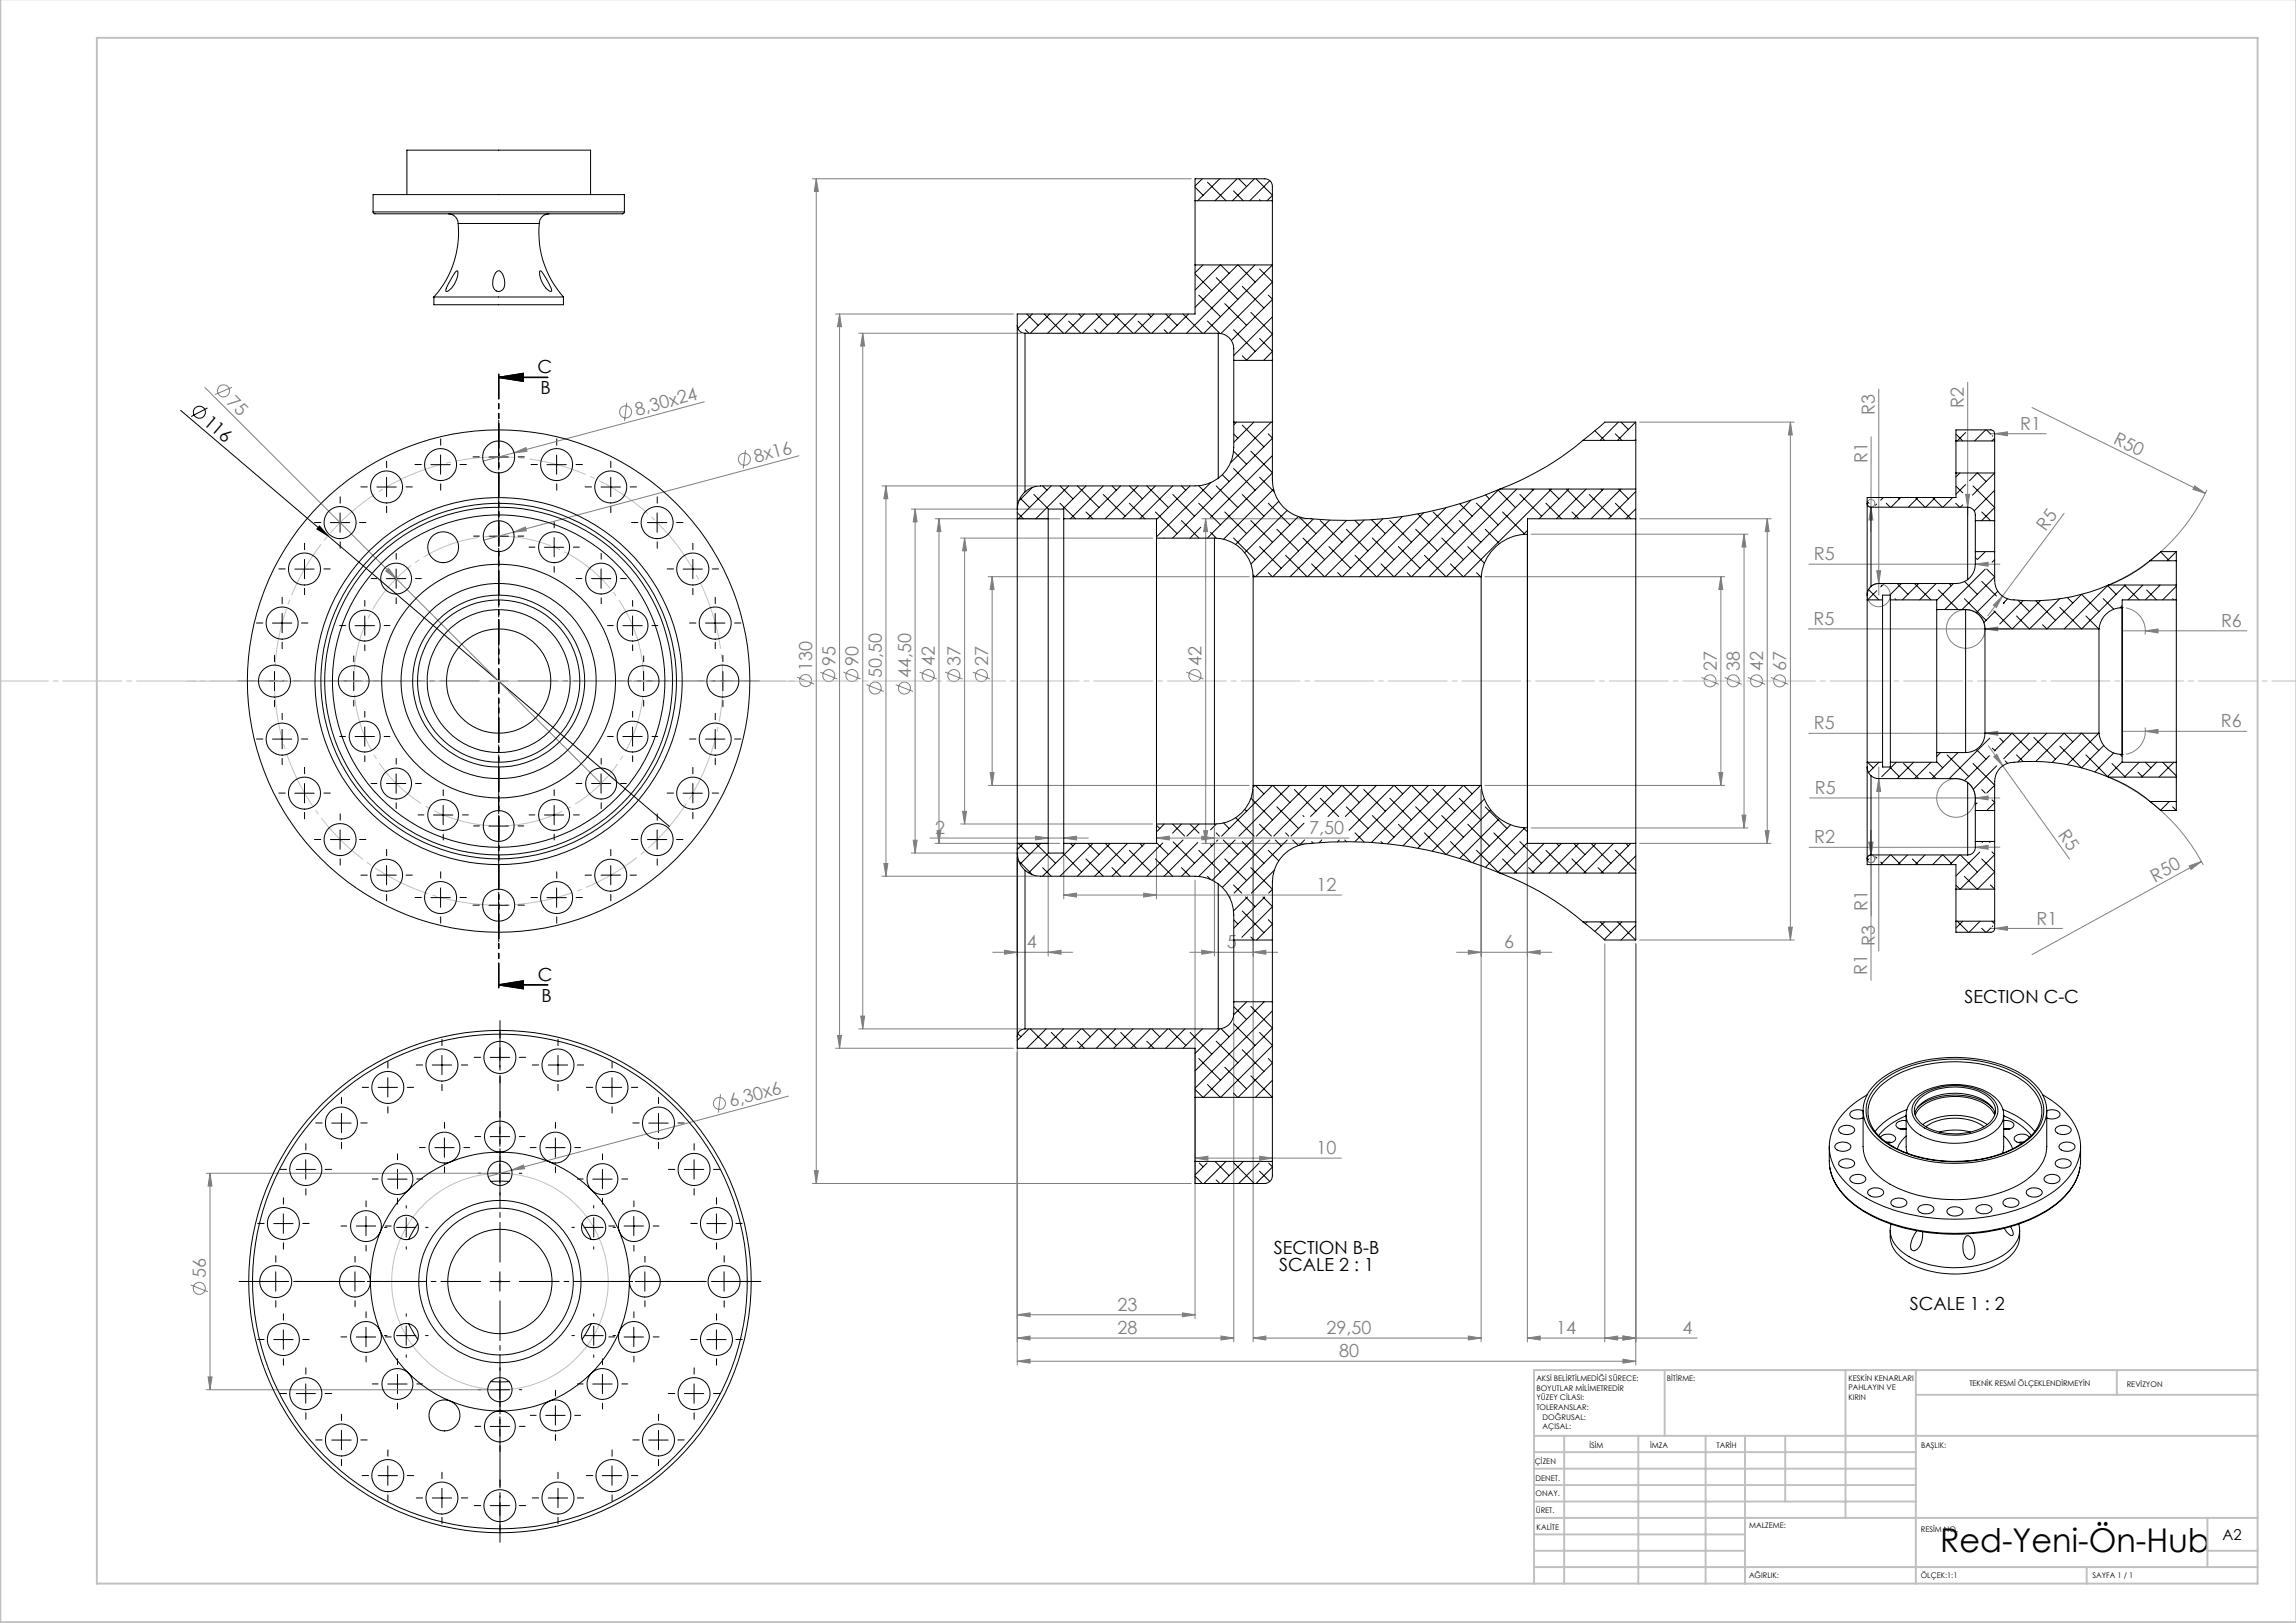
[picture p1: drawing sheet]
<svg xmlns="http://www.w3.org/2000/svg" width="594mm" height="420mm" viewBox="0 0 594 420" stroke-linecap="round" stroke-linejoin="round" font-family="sans-serif">
<defs><g id="words">
<text font-size="8.5" x="501.9" y="401.5">Red-Yeni-Ön-Hub</text>
<g font-size="4.7">
<text x="139.1" y="96.6">C</text>
<text x="139.8" y="102">B</text>
<text x="52.4" y="109.6" transform="rotate(40 52.4 109.6)">116</text>
<text x="139.1" y="253.8">C</text>
<text x="140.1" y="259.4">B</text>
<text x="508.3" y="259.5">SECTION C-C</text>
<text x="329.5" y="324.5">SECTION B-B</text>
<text x="330.9" y="329">SCALE 2 : 1</text>
<text x="494.1" y="338.9">SCALE 1 : 2</text>
</g>
<g font-size="4.7" fill="#808080">
<text x="58.5" y="104.2" transform="rotate(45 58.5 104.2)">75</text>
<text x="164.8" y="107.6" transform="rotate(-15 164.8 107.6)">8,30x24</text>
<text x="485.1" y="107.4" transform="rotate(-90 485.1 107.4)">R3</text>
<text x="508.1" y="105.6" transform="rotate(-90 508.1 105.6)">R2</text>
<text x="522.6" y="111.3">R1</text>
<text x="195.5" y="119.8" transform="rotate(-15 195.5 119.8)">8x16</text>
<text x="483.1" y="119.7" transform="rotate(-90 483.1 119.7)">R1</text>
<text x="546.5" y="114.6" transform="rotate(26 546.5 114.6)">R50</text>
<text x="529.2" y="137.6" transform="rotate(-53 529.2 137.6)">R5</text>
<text x="469.3" y="145">R5</text>
<text x="469.2" y="161.7">R5</text>
<text x="574.6" y="162.2">R6</text>
<text x="210.1" y="173.5" transform="rotate(-90 210.1 173.5)">130</text>
<text x="216.1" y="172.2" transform="rotate(-90 216.1 172.2)">95</text>
<text x="222.1" y="172.2" transform="rotate(-90 222.1 172.2)">90</text>
<text x="241.9" y="172.2" transform="rotate(-90 241.9 172.2)">42</text>
<text x="248.5" y="172.2" transform="rotate(-90 248.5 172.2)">37</text>
<text x="255.6" y="172.2" transform="rotate(-90 255.6 172.2)">27</text>
<text x="310.9" y="172.2" transform="rotate(-90 310.9 172.2)">42</text>
<text x="444.1" y="173.6" transform="rotate(-90 444.1 173.6)">27</text>
<text x="450.1" y="173.6" transform="rotate(-90 450.1 173.6)">38</text>
<text x="456.1" y="173.6" transform="rotate(-90 456.1 173.6)">42</text>
<text x="462.1" y="173.6" transform="rotate(-90 462.1 173.6)">67</text>
<text x="228.1" y="175.5" transform="rotate(-90 228.1 175.5)">50,50</text>
<text x="235.7" y="175.5" transform="rotate(-90 235.7 175.5)">44,50</text>
<text x="469.3" y="188.7">R5</text>
<text x="574.5" y="188.2">R6</text>
<text x="469.5" y="205.5">R5</text>
<text x="241.9" y="215.8">2</text>
<text x="338.7" y="215.8">7,50</text>
<text x="469.4" y="218.2">R2</text>
<text x="532.3" y="216.2" transform="rotate(54 532.3 216.2)">R5</text>
<text x="340.6" y="230.6">12</text>
<text x="557.5" y="228.4" transform="rotate(-29 557.5 228.4)">R50</text>
<text x="483.1" y="235.7" transform="rotate(-90 483.1 235.7)">R1</text>
<text x="526.9" y="239.3">R1</text>
<text x="265.6" y="245.4">4</text>
<text x="317.4" y="245.4">5</text>
<text x="389.1" y="245.4">6</text>
<text x="485.1" y="244.8" transform="rotate(-90 485.1 244.8)">R3</text>
<text x="483.1" y="252.4" transform="rotate(-90 483.1 252.4)">R1</text>
<text x="189.1" y="286.5" transform="rotate(-15 189.1 286.5)">6,30x6</text>
<text x="340.6" y="298.7">10</text>
<text x="53.3" y="330.8" transform="rotate(-90 53.3 330.8)">56</text>
<text x="289.1" y="339.2">23</text>
<text x="289.1" y="345.2">28</text>
<text x="343.2" y="345.2">29,50</text>
<text x="402.6" y="345.2">14</text>
<text x="435.2" y="345.2">4</text>
<text x="346.4" y="351.2">80</text>
</g>
<text font-size="3.9" x="575" y="398.4">A2</text>
<g font-size="2">
<text x="397.5" y="357.4">AKSİ BELİRTİLMEDİĞİ SÜRECE:</text>
<text x="397.5" y="359.9">BOYUTLAR MİLİMETREDİR</text>
<text x="431.2" y="357.4">BİTİRME:</text>
<text x="478.2" y="357.3">KESKİN KENARLARI</text>
<text x="478.2" y="359.8">PAHLAYIN VE</text>
<text x="509.5" y="358.8">TEKNİK RESMİ ÖLÇEKLENDİRMEYİN</text>
<text x="550.2" y="358.9">REVİZYON</text>
<text x="397.5" y="362.4">YÜZEY CİLASI:</text>
<text x="397.5" y="364.9">TOLERANSLAR:</text>
<text x="478.2" y="362.3">KIRIN</text>
<text x="399.1" y="367.4">DOĞRUSAL:</text>
<text x="399.1" y="369.9">AÇISAL:</text>
<text x="411.2" y="374.8">İSİM</text>
<text x="426.9" y="374.7">İMZA</text>
<text x="444.1" y="374.7">TARİH</text>
<text x="497" y="374.7">BAŞLIK:</text>
<text x="397.1" y="378.9">ÇİZEN</text>
<text x="397.3" y="383.1">DENET.</text>
<text x="397.3" y="387.2">ONAY.</text>
<text x="397.3" y="391.6">ÜRET.</text>
<text x="397.5" y="395.9">KALİTE</text>
<text x="452.5" y="395.3">MALZEME:</text>
<text x="497" y="396.4">RESİM NO.</text>
<text x="452.5" y="408.3">AĞIRLIK:</text>
<text x="497" y="408.4">ÖLÇEK:1:1</text>
<text x="541.4" y="408.4">SAYFA 1 / 1</text>
</g>
</g></defs>
<g fill="none" stroke="#808080" stroke-width=".26">
<path d="M210.2 46.3h98M211.2 46.3l.5 3.2h-1zM211.2 46.3v260M216.2 81.3h46M217.2 81.3l.5 3.2h-1zM217.2 81.3v190M222.2 86.2h42M223.2 86.2l.5 3.4h-1zM223.2 86.2v180.1M509.1 98.9v34.4M53 100.3l49.5 49.4M60 100.2l-4.4 1.9"/>
<path d="M133 117.2l3.1-1.4 .2 1zM162.1 104.2l-.5 4.8M182.2 104l-57.2 15.3M192.9 116.5l-.6 4.7M206.7 118l-81.6 21.8M424.2 109.2h40M463.2 109.2l.5 3.4h-1zM463.2 109.2v134.1M484.1 113l-.1 18.3M486.1 100.7v53.3M515.1 112.2h14.2M516 112.2l3.4-.5v1.1z"/>
<path d="M525.7 105.5l44.8 22.2M132.9 137.7l3-1.3 .3 1zM228.2 125.7h40M229.2 125.7l.5 3.4h-1zM229.2 125.7v101M235.8 131.7h34.4M236.7 131.7l.6 3.4h-1zM236.7 131.7v89.1M241.9 134.2h32.3M242.9 134.2l.5 3.4h-1zM242.9 134.2v84M248.5 139.3h49.7"/>
<path d="M249.6 139.3v73.9M249.6 139.3l.4 3.2h-1zM310.9 134.2h27.3M311.9 134.2v84M311.9 134.2l.5 3.4h-1zM396.1 138.2h56.1M424.2 134.2h34M451.2 138.2v76.1M451.2 138.2l.5 3.4h-1zM457.2 134.2v84M457.2 134.2l.5 3.4h-1zM484 131.3l.5 3.3h-1z"/>
<path d="M484 131.3v6.3M508.5 127.9h1.1l-.5 3.4zM534 132.9l-19.8 26.5M567.8 125.7l2.7 2-3.2-1.1zM571 126.8a50.1 50.1 0 0 1-24.6 24.2M99.8 147.8l.7-.7 2 2.6zM102.5 149.7l53 53.1M255.7 149.2h67.5M256.7 149.2l.5 3.4h-1zM256.7 149.2v54.1M384.2 149.2h62M445.2 149.2v54.1"/>
<path d="M445.2 149.2l.5 3.4h-1zM468 146h49.4M485.5 147.7h1.1l-.5 3.3zM511 146l3.3-.5v1zM515.7 156.6l2.4-2.3-1.6 2.9zM550 157.3a6.1 6.1 0 0 1 5 6.9M206.2 175.2l4.4 1.8M212.2 173.9l4.4 1.8M218.2 173.9l4.4 1.8M224.2 177.2l4.4 1.7M231.7 177.2l4.5 1.7M237.9 173.9l4.5 1.8"/>
<path d="M244.5 173.9l4.5 1.8M251.7 173.9l4.4 1.8M306.9 173.9l4.5 1.8M440.2 175.3l4.4 1.8M446.2 175.3l4.4 1.8M452.2 175.3l4.4 1.8M458.2 175.3l4.4 1.8M467.9 162.8h52M513.5 162.8l3.4-.5v.9zM549 163.2h32.3M555 163.2l3.3-.4v1zM256.2 199.9h1l-.5 3.4z"/>
<path d="M444.7 199.9h1l-.5 3.4zM486.1 198.5v47.7M513.5 189.7l3.4-.5v1.1zM514.4 193l3.7 5.2M515.8 195.8l.8-.6 1.5 3zM518.1 198.2l17.3 24.1M519.9 189.7l-51.9 .1M549 189.2h32.2M555 188.3a6 6 0 0 1-5 6.9M555 189.2l3.3-.4v1zM236.3 217.4h1l-.6 3.4zM240.6 216.9h41"/>
<path d="M241.9 218.2h32.3M242.4 215h1l-.5 3.2zM248.5 213.2h49.7M249 210h1l-.4 3.2zM255.7 203.3h67.5M263.2 219.3v134M267.9 216.4l3.3 .5-3.3 .5zM275.2 216.9l3.3-.5v1zM299.2 216.9l3.3-.5v1zM299.2 216.9h49.8M299.2 219.3v13.3M310.9 218.2h27.3"/>
<path d="M310.9 216.4l3.3 .5-3.3 .5zM311.4 215h1l-.5 3.2zM314.2 214.3v33.1M324.2 204.2v143.1M383.2 204.2v143.1M384.2 203.3h62M395.1 215.2v132.1M396.1 214.3h56.1M424.2 218.2h34M450.7 210.9h1l-.5 3.4zM456.7 215h1l-.5 3.2zM468.1 219.3h42.9"/>
<path d="M468.2 206.5h49.2M483.5 218h1l-.5 3.2zM484 214.9v6.3M484 214.9v38.8M486.1 201.5l.5 3.3h-1.1zM511 219.3l3.3-.6v1.1zM511 206.5l3.4-.5v1zM517.4 219.2l-6.4 .1M546.4 201.5a50.3 50.3 0 0 1 23.6 22.3M228.2 226.7h40M228.7 223.5h1l-.5 3.2zM235.8 220.8h34.4"/>
<path d="M271.2 221.7v25.7M275.2 231.6l3.3-.5v1zM275.2 221.7v10.9M275.2 231.6h71.9M295.9 231.1l3.3 .5-3.3 .5zM309.2 227.7v113.6M462.7 239.9h1l-.5 3.4zM484 221.2l.1 15.8M566.4 224.1l3.1-1.2-2.6 2.1zM569.5 222.9l-43.8 24.1M256.8 246.4h20.7M259.9 245.9l3.3 .5-3.3 .5z"/>
<path d="M271.2 246.4l3.3-.5v1zM307.8 246.4h22.8M310.9 245.9l3.3 .5-3.3 .5zM324.2 246.4l3.3-.5v1zM376.8 246.4h24.7M379.9 245.9l3.3 .5-3.3 .5zM395.1 246.4l3.4-.5v1zM415.2 244.2v103.1M423.2 244.2v109.1M424.2 243.3h40M515.1 240.3h18.5M516 240.3l3.4-.6v1.1z"/>
<path d="M216.2 271.3h46M216.7 268h1l-.5 3.3zM222.2 266.3h42M222.7 262.9h1l-.5 3.4zM319.2 263.3v84M186.4 283.2l-.6 4.7M204 283.7l-71.6 19.1M309.2 299.7l3.3-.5v1zM309.2 299.7h37.9M325.9 299.2l3.3 .5-3.3 .5zM53.3 303.6h75M54.3 303.6v56"/>
<path d="M54.3 303.6l.6 3.3h-1.1zM132.4 302.8l3-1.3 .3 1zM132.4 302.8l-6.1 1.7M210.2 306.3h98M210.7 302.9h1l-.5 3.4zM49.3 332.5l4.5 1.8M305.9 339.7l3.3 .5-3.3 .6zM53.3 359.6h75M53.8 356.3h1.1l-.6 3.3zM263.2 346.3l3.3-.6v1.1zM263.2 346.3h56M263.2 340.2l3.3-.5v1.1z"/>
<path d="M263.2 340.2h46M263.2 352.3l3.3-.6v1.1zM263.2 352.3h160M315.9 345.7l3.3 .6-3.3 .5zM324.2 346.3l3.3-.6v1.1zM324.2 346.3h59M379.9 345.7l3.3 .6-3.3 .5zM395.1 346.3l3.4-.6v1.1zM415.2 346.3l3.3-.6v1.1zM419.9 351.7l3.3 .6-3.3 .5zM419.9 345.7l3.3 .6-3.3 .5zM439.1 346.3h-44"/>
<circle cx="57.8" cy="101.2" r="1.56"/>
<circle cx="161.9" cy="106.6" r="1.56"/>
<circle cx="192.6" cy="118.9" r="1.55"/>
<circle cx="484" cy="130.3" r="1.01"/>
<circle cx="486" cy="154" r="3"/>
<circle cx="208.4" cy="176.1" r="1.55"/>
<circle cx="214.4" cy="174.8" r="1.55"/>
<circle cx="220.4" cy="174.8" r="1.55"/>
<circle cx="226.4" cy="178.1" r="1.55"/>
<circle cx="234" cy="178.1" r="1.56"/>
<circle cx="240.1" cy="174.8" r="1.56"/>
<circle cx="246.8" cy="174.8" r="1.55"/>
<circle cx="253.9" cy="174.8" r="1.55"/>
<circle cx="309.1" cy="174.8" r="1.55"/>
<circle cx="442.4" cy="176.2" r="1.55"/>
<circle cx="448.4" cy="176.2" r="1.55"/>
<circle cx="454.4" cy="176.2" r="1.55"/>
<circle cx="460.4" cy="176.2" r="1.55"/>
<circle cx="508.5" cy="162.8" r="5"/>
<circle cx="506" cy="206.5" r="5"/>
<circle cx="484" cy="222.3" r="1"/>
<circle cx="186.1" cy="285.5" r="1.56"/>
<circle cx="51.5" cy="333.4" r="1.56"/>
</g>
<g fill="none" stroke="#000" stroke-width=".26">
<path d="M46.7 106.2l38.1 32.5M53.7 105.6l-4.2 2.2M114 117.7v5M126.5 118.3h5M129 115.8v4.9M144 117.7v5M82.7 136.1l2.1 2.6-2.8-1.8zM84.8 138.7l88.4 75.2M85.5 135.2h5M88 132.7v5M97.5 126h5M100 123.5v5"/>
<path d="M111.5 120.2h5M126.5 138.8h5M129 136.3v4.9M141.5 120.2h5M143.4 139.1v5M155.5 126h5M158 123.5v5M167.5 135.2h5M170 132.7v5M73 158.7v5M76.3 147.3h5M78.8 144.8v4.9"/>
<path d="M94.4 159.4v5M100 149.7h5M102.5 147.2v5M140.9 141.6h4.9M153 149.7h5M155.5 147.2v5M163.7 159.4v5M176.7 147.3h5M179.2 144.8v4.9M185 158.7v5M68.5 176.3h5M70.5 161.2h5"/>
<path d="M71 173.8v4.9M89 176.3h5M91.5 173.8v4.9M91.9 161.9h5M126.5 176.3h5M129 173.8v4.9M161.1 161.9h5.1M164 176.3h5M166.5 173.8v4.9M182.5 161.2h5M184.5 176.3h5M187 173.8v4.9"/>
<path d="M70.5 191.3h5M73 188.8v5M91.9 190.6h5M94.4 188.1v5M161.1 190.6h5.1M163.7 188.1v5M182.5 191.3h5M185 188.8v5M76.3 205.3h5M78.8 202.8v5M85.5 217.3h5M88 214.8v5"/>
<path d="M100 202.8h5M102.5 200.3v5M112.1 210.9h5.1M114.7 208.4v5M126.5 213.8h5M129 211.3v4.9M140.9 210.9h4.9M143.4 208.4v5M153 202.8h5M155.5 200.3v5M167.5 217.3h5M170 214.8v5"/>
<path d="M176.7 205.3h5M179.2 202.8v5M97.5 226.5h5M100 224v5M111.5 232.3h5M114 229.8v5M126.5 234.3h5M129 231.8v5M141.5 232.3h5M144 229.8v5M155.5 226.5h5M158 224v5"/>
<path d="M100.3 278.9v5M111.8 275.6h5M114.3 273.1v5M126.8 273.6h5M129.3 271.1v5M141.9 275.6h5M144.4 273.1v5M158.3 278.9v5M85.8 290.6h5M88.3 288.1v5M97.8 281.4h5M112.5 297h5"/>
<path d="M115 294.5v5M126.8 294.1h5M129.3 291.6v5M141.2 297h5M143.7 294.5v5M155.8 281.4h5M167.9 290.6h5M170.4 288.1v5M70.8 316.6h5M73.3 314.1v5M76.6 302.6h5M79.1 300.1v5"/>
<path d="M92.2 317.3h5M94.7 314.8v5M100.3 305.1h5M102.6 317.6h5M102.8 302.6v5M105.1 315.1v5M126.8 303.6h5M129.3 301.1v5M151.1 317.6h5M153.4 305.1h5M153.6 315.1v5M155.9 302.6v5"/>
<path d="M161.5 317.3h5M164 314.8v5M177.1 302.6h5M179.6 300.1v5M182.8 316.6h5.1M185.3 314.1v5M68.8 331.6h5M71.3 329.1v5M89.3 331.6h5M91.8 329.1v5M126.8 331.6h5M129.3 329.1v5"/>
<path d="M164.3 331.6h5M166.8 329.1v5M184.8 331.6h5M187.3 329.1v5M70.8 346.7h5M73.3 344.2v5M79.1 358.1v5M92.2 346h5M94.7 343.5v5M100.3 358.2h5M102.6 345.6h5M102.8 355.7v5"/>
<path d="M105.1 343.1v5M126.8 359.6h5M129.3 357.1v5M151.1 345.6h5M153.4 358.2h5M153.6 343.1v5M155.9 355.7v5M161.5 346h5M164 343.5v5M179.6 358.1v5M182.8 346.7h5.1M185.3 344.2v5"/>
<path d="M76.6 360.6h5M85.8 372.7h5M88.3 370.2v5M100.3 379.4v5M126.8 369.1h5M129.3 366.6v5M141.2 366.3h5M143.7 363.8v5M158.3 379.4v5M167.9 372.7h5M170.4 370.2v5M177.1 360.6h5"/>
<path d="M97.8 381.9h5M111.8 387.6h5M114.3 385.1v5.1M126.8 389.6h5M129.3 387.1v5M141.9 387.6h5M144.4 385.1v5.1M155.8 381.9h5"/>
<circle cx="51.6" cy="106.7" r="1.56"/>
</g>
<path d="M129 97.7l6.4-1.1v2.1zM129 97.7h12.7M129 254.9l6.4-1.1v2.1zM129 254.9h12.7" fill="none" stroke="#000" stroke-width=".35"/>
<path d="M164.9 165.3a37.5 37.5 0 0 0-62.9-15.1 37.5 37.5 0 0 0 17.3 62.3 37.5 37.5 0 0 0 46.1-45.3l-.5-1.9" fill="none" stroke="#c0c0c0" stroke-width=".26" stroke-dasharray="15.2 1.3 1.3 1.3" stroke-dashoffset="4.1" stroke-linecap="butt"/>
<path d="M184.5 159.3a58 58 0 0 0-97.2-23.4 58 58 0 0 0 26.7 96.4 58 58 0 0 0 71.3-70.1l-.8-2.9" fill="none" stroke="#c0c0c0" stroke-width=".26" stroke-dasharray="15.2 1.3 1.3 1.3" stroke-dashoffset="6.4" stroke-linecap="butt"/>
<g fill="none" stroke="#c0c0c0" stroke-width=".26">
<path d="M48.4 176.3h161.2M128.8 331.6h1M129 331.3l.7 .7M129.3 331.1v1M129.7 331.3l-.7 .7"/>
<circle cx="129.3" cy="331.6" r="28"/>
</g>
<path d="M124 176.2h-62.5M129 171.2v-62.5M134 176.2h62.5M129 181.2v62.5M124.4 331.6h-62.5M129.4 326.6v-62.5M129.4 336.6v62.5M134.4 331.6h62.5" fill="none" stroke="#000" stroke-width=".26" stroke-dasharray="15.2 1.3 1.3 1.3" stroke-dashoffset="4.9"/>
<g fill="none" stroke="#000" stroke-width=".26" stroke-dasharray="15.2 1.3 1.3 1.3">
<path d="M114 115.2v-1.6M124 118.2h-1.6M129 113.2v-1.6M134 118.2h1.7M144 115.2v-1.6M83 135.2h-1.6M88 130.2v-1.6M93 135.2h1.7M95 126h-1.6M100 121v-1.6M100 131v1.7M105 126h1.7"/>
<path d="M109 120.2h-1.6M114 125.2v1.7M119 120.2h1.7M124 138.7h-1.5M129 133.7v-1.5M129 123.2v1.7M134 138.7h1.5M139 120.2h-1.6M143.4 136.6v-1.5M144 125.2v1.7M149 120.2h1.7M153 126h-1.6"/>
<path d="M158 121v-1.6M158 131v1.7M163 126h1.7M165 135.2h-1.6M170 130.2v-1.6M175 135.2h1.7M73 156.2v-1.6M73.8 147.2h-1.7M78.8 142.2v-1.6M78.8 152.2v1.7M83.8 147.2h1.6M88 140.2v1.7"/>
<path d="M94.4 156.9v-1.5M97.5 149.7h-1.5M102.5 144.7v-1.5M102.5 154.7v1.5M107.5 149.7h1.5M129 143.7v1.5M138.4 141.6h-1.5M143.4 146.6v1.5M148.4 141.6h1.5M150.5 149.7h-1.5M155.5 144.7v-1.5M155.5 154.7v1.5"/>
<path d="M160.5 149.7h1.5M163.7 156.9v-1.5M170 140.2v1.7M174.3 147.2h-1.7M179.3 142.2v-1.6M179.3 152.2v1.7M184.3 147.2h1.6M185 156.2v-1.6M66 176.2h-1.6M68 161.2h-1.7M71 171.2v-1.6M73 166.2v1.7"/>
<path d="M76 176.2h1.7M78 161.2h1.6M86.5 176.2h-1.5M89.4 161.9h-1.5M91.5 171.2v-1.5M94.4 166.9v1.5M96.5 176.2h1.5M99.4 161.9h1.5M158.7 161.9h-1.5M161.5 176.2h-1.5M163.7 166.9v1.5M166.5 171.2v-1.5"/>
<path d="M168.7 161.9h1.5M171.5 176.2h1.5M180 161.2h-1.6M182 176.2h-1.6M185 166.2v1.7M187 171.2v-1.6M190 161.2h1.7M192 176.2h1.7M68 191.2h-1.7M71 181.2v1.7M73 186.2v-1.6M73 196.2v1.7"/>
<path d="M78 191.2h1.6M89.4 190.6h-1.5M91.5 181.2v1.5M94.4 185.6v-1.5M94.4 195.6v1.5M99.4 190.6h1.5M102.5 197.8v-1.5M155.5 197.8v-1.5M158.7 190.6h-1.5M163.7 185.6v-1.5M163.7 195.6v1.5M166.5 181.2v1.5"/>
<path d="M168.7 190.6h1.5M180 191.2h-1.6M185 186.2v-1.6M185 196.2v1.7M187 181.2v1.7M190 191.2h1.7M73.8 205.2h-1.7M78.8 200.2v-1.6M78.8 210.2v1.7M83 217.2h-1.6M83.8 205.2h1.6M88 212.2v-1.6"/>
<path d="M93 217.2h1.7M97.5 202.8h-1.5M102.5 207.8v1.5M107.5 202.8h1.5M109.7 210.9h-1.5M114.7 205.9v-1.5M114.7 215.9v1.5M119.7 210.9h1.5M124 213.7h-1.5M129 208.7v-1.5M129 218.7v1.5M134 213.7h1.5"/>
<path d="M138.4 210.9h-1.5M143.4 205.9v-1.5M143.4 215.9v1.5M148.4 210.9h1.5M150.5 202.8h-1.5M155.5 207.8v1.5M160.5 202.8h1.5M165 217.2h-1.6M170 212.2v-1.6M174.3 205.2h-1.7M175 217.2h1.7M179.3 200.2v-1.6"/>
<path d="M179.3 210.2v1.7M184.3 205.2h1.6M88 222.2v1.7M95 226.5h-1.6M100 221.5v-1.7M100 231.5v1.6M105 226.5h1.7M109 232.3h-1.6M114 227.3v-1.7M114 237.3v1.6M119 232.3h1.7M124 234.2h-1.6"/>
<path d="M129 229.2v-1.6M129 239.2v1.7M134 234.2h1.7M139 232.3h-1.6M144 227.3v-1.7M144 237.3v1.6M149 232.3h1.7M153 226.5h-1.6M158 221.5v-1.7M158 231.5v1.6M163 226.5h1.7M170 222.2v1.7"/>
<path d="M100.4 276.4v-1.7M109.3 275.6h-1.6M114.3 270.6v-1.7M119.3 275.6h1.7M124.4 273.6h-1.7M129.4 268.6v-1.6M129.4 278.6v1.7M134.4 273.6h1.6M139.4 275.6h-1.7M144.4 270.6v-1.7M149.4 275.6h1.6M158.4 276.4v-1.7"/>
<path d="M79.1 297.6v-1.6M83.3 290.6h-1.6M88.3 285.6v-1.6M88.3 295.6v1.7M93.3 290.6h1.7M95.4 281.4h-1.7M100.4 286.4v1.6M105.4 281.4h1.6M110 297h-1.5M114.3 280.6v1.6M115 292v-1.5M120 297h1.5"/>
<path d="M124.4 294.1h-1.5M129.4 289.1v-1.5M129.4 299.1v1.5M129.4 298.6v-.6M134.4 294.1h1.5M138.7 297h-1.5M143.7 292v-1.5M144.4 280.6v1.6M148.7 297h1.5M153.4 281.4h-1.7M158.4 286.4v1.6M163.4 281.4h1.6"/>
<path d="M165.4 290.6h-1.7M170.4 285.6v-1.6M170.4 295.6v1.7M175.4 290.6h1.6M179.6 297.6v-1.6M68.3 316.6h-1.6M73.3 311.6v-1.6M74.1 302.6h-1.6M78.3 316.6h1.7M79.1 307.6v1.7M84.1 302.6h1.7M89.7 317.3h-1.5"/>
<path d="M94.7 312.3v-1.5M97.8 305.1h-1.5M99.7 317.3h1.5M100.1 317.6h-.6M102.8 300.1v-1.5M102.8 310.1v1.5M105.1 312.6v-.6M107.8 305.1h1.5M110.1 317.6h.7M115 302v1.5M124.4 303.6h-.7M129.4 308.6v.7"/>
<path d="M134.4 303.6h.6M143.7 302v1.5M148.6 317.6h-.6M150.9 305.1h-1.5M153.6 312.6v-.6M155.9 300.1v-1.5M155.9 310.1v1.5M158.6 317.6h.7M159 317.3h-1.5M160.9 305.1h1.5M164 312.3v-1.5M169 317.3h1.5"/>
<path d="M174.6 302.6h-1.7M179.6 307.6v1.7M180.4 316.6h-1.7M184.6 302.6h1.6M185.4 311.6v-1.6M190.4 316.6h1.6M66.4 331.6h-1.7M71.4 326.6v-1.6M71.4 336.6v1.7M73.3 321.6v1.7M76.4 331.6h1.6M86.9 331.6h-1.5"/>
<path d="M91.9 326.6v-1.5M91.9 336.6v1.5M94.7 322.3v1.5M96.9 331.6h1.5M105.1 322.6v.7M153.6 322.6v.7M161.9 331.6h-1.5M164 322.3v1.5M166.9 326.6v-1.5M166.9 336.6v1.5M171.9 331.6h1.5M182.4 331.6h-1.7"/>
<path d="M185.4 321.6v1.7M187.4 326.6v-1.6M187.4 336.6v1.7M192.4 331.6h1.6M68.3 346.6h-1.6M73.3 341.6v-1.6M73.3 351.6v1.7M78.3 346.6h1.7M79.1 355.6v-1.6M89.7 346h-1.5M94.7 341v-1.5M94.7 351v1.5"/>
<path d="M97.8 358.1h-1.5M99.7 346h1.5M100.1 345.6h-.6M102.8 353.1v-1.5M105.1 340.6v-.6M105.1 350.6v.7M107.8 358.1h1.5M110.1 345.6h.7M124.4 359.6h-.7M129.4 354.6v-.6M134.4 359.6h.6M148.6 345.6h-.6"/>
<path d="M150.9 358.1h-1.5M153.6 340.6v-.6M153.6 350.6v.7M155.9 353.1v-1.5M158.6 345.6h.7M159 346h-1.5M160.9 358.1h1.5M164 341v-1.5M164 351v1.5M169 346h1.5M179.6 355.6v-1.6M180.4 346.6h-1.7"/>
<path d="M185.4 341.6v-1.6M185.4 351.6v1.7M190.4 346.6h1.6M74.1 360.6h-1.6M79.1 365.6v1.7M83.3 372.6h-1.6M84.1 360.6h1.7M88.3 367.6v-1.6M88.3 377.6v1.7M93.3 372.6h1.7M100.4 376.8v-1.6M102.8 363.1v1.5"/>
<path d="M124.4 369.1h-1.5M129.4 364.1v-1.5M129.4 374.1v1.5M129.4 364.6v.7M134.4 369.1h1.5M138.7 366.3h-1.5M143.7 361.3v-1.5M143.7 371.3v1.5M148.7 366.3h1.5M155.9 363.1v1.5M158.4 376.8v-1.6M165.4 372.6h-1.7"/>
<path d="M170.4 367.6v-1.6M170.4 377.6v1.7M174.6 360.6h-1.7M175.4 372.6h1.6M179.6 365.6v1.7M184.6 360.6h1.6M95.4 381.8h-1.7M100.4 386.8v1.7M105.4 381.8h1.6M109.3 387.6h-1.6M114.3 382.6v-1.6M114.3 392.6v1.7"/>
<path d="M119.3 387.6h1.7M124.4 389.6h-1.7M129.4 384.6v-1.6M129.4 394.6v1.7M134.4 389.6h1.6M139.4 387.6h-1.7M144.4 382.6v-1.6M144.4 392.6v1.7M149.4 387.6h1.6M153.4 381.8h-1.7M158.4 386.8v1.7M163.4 381.8h1.6"/>
</g>
<path d="M129 95.6v161.2" fill="none" stroke="#000" stroke-width=".35" stroke-dasharray="6.3 1.3 1.3 1.3 1.3 1.3" stroke-dashoffset="-1.2"/>
<path d="M594.1 176.2h-594.1M129 420h.1" fill="none" stroke="#c0c0c0" stroke-width=".26" stroke-dasharray="15.2 1.3 1.3 1.3" stroke-dashoffset="1.4"/>
<g fill="none" stroke="#c0c0c0" stroke-width=".5">
<path d="M.1 -.1v419.9h594M25 9.8h559.1v400h-559.1zM430.7 354.6v17M477.4 354.6v38.2M495.7 354.6v55.2M547.7 354.6v6.3M584.1 354.6h-187.2v55.2M396.9 371.6h187.2M396.9 375.8h98.8M404.7 371.6v38.2M423.9 371.6v38.2M441.3 371.6v38.2"/>
<path d="M451.4 371.6v38.2M461.9 371.6v17M495.7 360.9h88.4M396.9 388.6h98.8M396.9 384.3h98.8M396.9 380.1h98.8M396.9 397.1h54.5M396.9 392.8h187.2M571.1 392.8v12.7M396.9 405.5h187.2M396.9 401.3h54.5M539.9 405.5v4.3"/>
<path d="M571.1 401.3h13"/>
</g>
<g fill="#000">
<path d="M82.7 136.1l2.1 2.6-2.8-1.8z"/>
<path d="M129 97.7l6.4-1.1v2.1zM129 254.9l6.4-1.1v2.1z"/>
<path d="M129 97.7l6.4-1.1v2.1zM129 254.9l6.4-1.1v2.1z"/>
</g>
<g fill="#808080">
<path d="M99.8 147.8l.7-.7 2 2.6z"/>
<path d="M511 146l3.3-.5v1z"/>
<path d="M513.5 162.8l3.4-.5v.9z"/>
<path d="M513.5 189.7l3.4-.5v1.1z"/>
<path d="M511 219.3l3.3-.6v1.1z"/>
<path d="M511 206.5l3.3-.5v1z"/>
<path d="M133 117.2l3.1-1.4 .2 1z"/>
<path d="M132.9 137.7l3-1.3 .3 1z"/>
<path d="M132.4 302.8l3-1.3 .3 1z"/>
<path d="M566.4 224.1l3.1-1.2-2.6 2.1z"/>
<path d="M515.7 156.6l2.4-2.3-1.6 2.9z"/>
<path d="M486.1 201.5l.5 3.3h-1.1z"/>
<path d="M508.5 127.9h1.1l-.5 3.4z"/>
<path d="M483.5 218h1l-.5 3.2z"/>
<path d="M484 131.3l.5 3.3h-1z"/>
<path d="M515.8 195.8l.8-.6 1.5 3z"/>
<path d="M567.8 125.7l2.7 2-3.2-1.1z"/>
<path d="M516 112.2l3.4-.5v1.1z"/>
<path d="M516 240.3l3.4-.6v1.1z"/>
<path d="M555 189.2l3.3-.4v1z"/>
<path d="M555 163.2l3.3-.4v1z"/>
<path d="M53.8 356.3h1.1l-.6 3.3zM54.3 303.6l.6 3.3h-1.1z"/>
<path d="M263.2 340.2l3.3-.5v1.1zM305.9 339.7l3.3 .5-3.3 .6z"/>
<path d="M415.2 346.3l3.3-.6v1.1zM419.9 345.7l3.3 .6-3.3 .5z"/>
<path d="M309.2 299.7l3.3-.5v1zM325.9 299.2l3.3 .5-3.3 .5zM259.9 245.9l3.3 .5-3.3 .5zM271.2 246.4l3.3-.5v1zM267.9 216.4l3.3 .5-3.3 .5zM275.2 216.9l3.3-.5v1zM275.2 231.6l3.3-.5v1zM295.9 231.1l3.3 .5-3.3 .5zM299.2 216.9l3.3-.5v1zM310.9 216.4l3.3 .5-3.3 .5zM310.9 245.9l3.3 .5-3.3 .5zM324.2 246.4l3.3-.5v1zM379.9 245.9l3.3 .5-3.3 .5zM395.1 246.4l3.4-.5v1zM395.1 346.3l3.4-.6v1.1zM419.9 345.7l3.3 .6-3.3 .5zM263.2 352.3l3.3-.6v1.1zM419.9 351.7l3.3 .6-3.3 .5zM324.2 346.3l3.3-.6v1.1zM379.9 345.7l3.3 .6-3.3 .5z"/>
<path d="M315.9 345.7l3.3 .6-3.3 .5zM263.2 346.3l3.3-.6v1.1z"/>
<path d="M485.5 147.7l.6 3.3 .5-3.3zM483.5 218l.5 3.2 .5-3.2z"/>
<path d="M242.9 134.2l.5 3.4h-1zM242.4 215h1l-.5 3.2zM236.7 131.7l.6 3.4h-1zM236.3 217.4h1l-.6 3.4zM463.2 109.2l.5 3.4h-1zM462.7 239.9h1l-.5 3.4z"/>
<path d="M249.6 139.3l.4 3.2h-1zM249 210h1l-.4 3.2z"/>
<path d="M256.7 149.2l.5 3.4h-1zM256.2 199.9h1l-.5 3.4zM229.2 125.7l.5 3.4h-1zM228.7 223.5h1l-.5 3.2zM223.2 86.2l.5 3.4h-1zM222.7 262.9h1l-.5 3.4zM217.2 81.3l.5 3.2h-1zM216.7 268h1l-.5 3.3zM211.2 46.3l.5 3.2h-1zM210.7 302.9h1l-.5 3.4zM445.2 149.2l.5 3.4h-1zM444.7 199.9h1l-.5 3.4zM457.2 134.2l.5 3.4h-1zM456.7 215h1l-.5 3.2zM311.9 134.2l.5 3.4h-1zM311.4 215h1l-.5 3.2zM451.2 138.2l.5 3.4h-1zM450.7 210.9h1l-.5 3.4z"/>
</g>
<g fill="none" stroke="#000" stroke-width=".26">
<path d="M96.5 54.8l.4 .5h64.2l.4-.5M96.5 54.8v-4.4h65v4.4M96.5 54.8h65M105.3 50.4v-11.5h47.5v11.5M116 55.3a2.57 2.57 0 0 1 2.5 2.5M118.5 57.8a25 25 0 0 1-6.2 19.1M118.5 57.8h21M139.5 57.8a24.8 24.8 0 0 0 6.3 19.1M142 55.3a2.51 2.51 0 0 0-2.5 2.5M309.2 51.9v16.7M309.2 51.9v-5.6h18a1.93 1.93 0 0 1 2 1.9v3.7M309.2 51.9h20"/>
<path d="M309.2 48.5l2.1 2M311 46.3l-1.8 1.8M312.4 47.1l4.8 4.8M315.6 46.3l-5.8 5.6M319.1 49.4l2.6 2.5M320 46.3l-5.7 5.6M320.5 46.3l2 2M324.5 46.3l-5.7 5.6M324.9 46.3l4.3 4.2M325.9 51.7l.3 .2M328.5 46.8l-5.2 5.1M329.2 51.9v16.7"/>
<path d="M329.2 50.6l-1.4 1.3M112.3 76.9h33.5M112.3 76.9v2h33.5v-2M118 70.3l.3-.2 .1 .1a5.6 5.6 0 0 1-2.9 5.2l-.2-.2a16.3 16.3 0 0 1 2.7-4.9zM128.2 70.6l.6-.5h.4a3.7 3.7 0 0 1 .7 5 1.51 1.51 0 0 1-1.6 .1 1.51 1.51 0 0 1-.8-1.4 5 5 0 0 1 .7-3.2zM139.7 70.1h.1a15.4 15.4 0 0 1 2.9 5.1v.2a2.93 2.93 0 0 1-2.2-1.9l-.8-2.1zM309.2 68.6v12.7h-46v3M309.2 68.6h20M309.2 70.9l4.3 4.3M310.1 76.4l5.7 5.6M311.2 68.6l-2 2M314.6 71.8l5.7 5.7"/>
<path d="M315.7 68.6l-6.5 6.5M315.8 68.6l2.2 2.1M316.9 78.6l5.6 5.6M320.2 68.6l-11 10.9M320.3 68.6l4.4 4.4M321.4 74.1l5.6 5.6M324.7 68.6l-17.7 17.6M325.9 69.6l3.3 3.3M328.1 76.4l1.1 1M329.2 68.6v24.7M329.2 73l-13.3 13.3M329.2 77.5l-10.6 10.6"/>
<path d="M329.2 68.6l-17.7 17.6M263.2 84.3a1.99 1.99 0 0 0 2 1.9M263.2 84.3v47.4M265.2 86.2v41.1M265.2 86.2h50M265.3 85.3l.9 .9M265.6 81.3l3 2.9M267.1 81.3l-3.8 3.7M270.2 81.3l4.9 4.9M271.6 81.3l-5 4.9M276 81.3l-5 4.9M276.5 83.1l3.1 3.1"/>
<path d="M279.1 81.3l.7 .7M280.5 81.3l-4.9 4.9M283.2 85.3l.9 .9M283.6 81.3l3 2.9M285 81.3l-5 4.9M288.1 81.3l5 4.9M289.5 81.3l-5 4.9M294 81.3l-5 4.9M294.4 83.1l3.2 3.1M297.1 81.3l.7 .7M298.5 81.3l-5 4.9M301.2 85.3l.9 .9"/>
<path d="M301.6 81.3l2.9 2.9M303 81.3l-5 4.9M306.1 81.3l5 4.9M307.5 81.3l-5 4.9M312.4 83.1l3.2 3.2M315.2 86.2a4 4 0 0 1 4 4.1v3M315.2 86.2v37.5M319.1 85.3l5.6 5.6M319.2 93.3v15.9M319.2 93.3h10M321.4 92.1l1.1 1.2M323.6 80.8l5.6 5.6"/>
<path d="M325.9 87.6l3.3 3.3M329.2 93.3v15.9M329.2 82l-10 10M329.2 86.5l-6.8 6.8M329.2 91l-2.3 2.3M319.1 116.8l3.4 3.3M319.2 109.2v6.6a10 10 0 0 1-10 9.9h-40a6 6 0 0 0-6 6M319.2 109.2h10M319.2 112.3l1.1 1.1M319.9 109.2l-.7 .7M321.4 110l5.6 5.6M323.6 116.8l5.6 5.5"/>
<path d="M324.4 109.2l-5.2 5.3M328.1 112.3l1.1 1.1M328.9 109.2l-10.6 10.6M329.2 109.2v15.1a10 10 0 0 0 10 9.9 100 100 0 0 0 48.9-7.6M329.2 113.4l-25.8 25.9M329.2 117.9l-16 16M409.5 114h-.1a72.6 72.6 0 0 1-20.7 12.3l-.6 .3M409.5 114h13.7M412.6 111.5l2.5 2.5M417.9 112.3l1.7 1.7M418.7 109.2l-4.7 4.8M419.4 109.2l1.9 1.9"/>
<path d="M423.2 109.2l-4.7 4.8M423.2 109.2h-8l-5.7 4.8M423.2 114v12.6M423.2 109.2v4.8M423.2 113.7l-.3 .3M506 114.1v8.3M506 114.1v-2.9h9.1a.96 .96 0 0 1 .9 1v1.9M506 112.3l1.8 1.8M506 114.1h10M508.5 111.9l-2.1 2.2M513.7 111.2l-2.8 2.9M513.9 111.2l1.2 1.2"/>
<path d="M515.4 112.8l.1 .1M515.9 113.5l-.6 .6M516 114.1v8.3M263.2 134.2v84M263.2 134.2h8M263.2 131.7v2.5M263.2 132.7l1.6 1.5M263.9 128.9l2.5 2.5M267.1 126.1l-3.5 3.6M267.5 128l3.8 3.7M269.7 125.7l1.2 1.2M271.2 134.2v84"/>
<path d="M271.2 134.2v-2.5h4v2.5M272 125.7l-8.5 8.5M274.2 130.2l4 4M274.2 125.7l3.4 3.4M275.2 134.2v84M275.2 134.2h24v5.1M276.5 125.7l-8.5 8.5M278.7 125.7l5.6 5.7M281 125.7l-6 6M281 132.5l1.8 1.7M285.4 125.7l-8.5 8.5M285.4 128l5.7 5.6"/>
<path d="M287.7 125.7l1.1 1.2M289.9 125.7l-8.5 8.5M292.2 130.2l4 4M292.2 125.7l3.4 3.4M294.4 125.7l-8.5 8.5M296.7 125.7l5.6 5.7M298.9 125.7l-8.5 8.5M298.9 132.5l5.6 5.6M299.2 139.3v73.9M299.2 139.3h15M301.2 139.2v.1M303.4 125.7l-8.5 8.5"/>
<path d="M303.4 128l5.6 5.6M305.6 134.7l4.6 4.6M305.7 125.7l1.1 1.2M307.9 125.7l-8.7 8.8M310.1 130.2l5.7 5.6M310.1 125.7l3.4 3.4M310.7 136.4l-2.8 2.9M313.1 138.6l-.7 .6M313.2 137.7l1.5 1.6M313.2 124.9l-14 14M314.2 139.3a10 10 0 0 1 10 9.9M314.2 139.3v73.9"/>
<path d="M314.6 125.7l5.7 5.7M316.2 122.9l1.8 1.7M316.9 132.5l5.6 5.6M319.1 139.2l5.6 5.6M319.1 121.2l5.6 5.7M321.4 128l5.6 5.6M323.6 134.7l5.6 5.6M325.9 123.5l3.8 3.8M328.1 130.2l5.6 5.6M329.2 122.4l-16 16M329.5 126.6l-13 12.9M330.3 137l5.7 5.6"/>
<path d="M330.8 129.7l-11.1 11.2M333 132.1l-11 10.9M335.9 133.7l-12.3 12.2M336.2 133.8l4.3 4.3M337.1 139.2l5.6 5.6M339.8 134.3l-15 14.9M341.6 134.7l5.6 5.6M344 134.6l-14.7 14.6M348.3 137l5.6 5.6M348.3 134.7l-14.5 14.5M350.5 134.7l1.2 1.1M352.9 134.6l-14.6 14.6"/>
<path d="M354.8 134.5l3.6 3.6M355 139.2l5.6 5.6M357.8 134.3l-15 14.9M359.6 134.7l5.6 5.6M362.8 133.6l-15.6 15.6M366.3 137l5.6 5.6M366.8 133l2.8 2.8M368.3 132.7l-16.5 16.5M370.8 132.5l5.6 5.6M373 139.2l5.6 5.6M374.1 131.4l-17.9 17.8M377.5 134.7l5.6 5.6"/>
<path d="M377.6 130.4l3.3 3.2M380.5 129.5l-19.8 19.7M382 130.2l5.6 5.6M384.2 137l3.7 3.7M384.3 128.1l1 1M387.5 126.8l4.6 4.6M387.8 126.7l-22.6 22.5M388.1 126.6h35.1M388.7 132.5l5.6 5.6M392.4 126.6l-22.7 22.6M393.2 128l5.6 5.6M395.1 138.2a12 12 0 0 0-11.9 11"/>
<path d="M395.1 138.2v76.1M395.1 138.2h.1M395.2 138.2v76.1M395.2 137.2l-1.1 1.1M396.3 126.6l.3 .3M396.9 126.6l-22.7 22.6M399.9 130.2l4.1 4M400.8 126.6l2.5 2.5M401.4 126.6l-22.7 22.6M405.2 126.6l4.8 4.8M405.9 126.6l-7.7 7.6M406.7 132.5l1.7 1.7"/>
<path d="M410.4 126.6l-7.7 7.6M411.2 128l5.6 5.6M414.2 126.6l.3 .3M414.8 126.6l-7.7 7.6M417.9 130.2l4 4M418.7 126.6l2.6 2.5M419.3 126.6l-7.7 7.6M423.2 134.2v84M423.2 134.2h-28v4M423.2 126.6v7.6M423.2 127.2l-7.1 7M423.2 131.7l-2.6 2.5"/>
<path d="M483.1 130.3a.96 .96 0 0 0 .9 1M483.1 130.3v23.7M483.1 129.8l.5 .5M484 131.3v20.5M484 131.3h25.1M485.5 130.4l-.3 .4M487.2 128.7l-.6 .8M488 130.2l1 1.1M491 128.7l.3 .4M491.7 128.7l-2.5 2.6M495.5 128.7l2.5 2.6M496.2 128.7l-2.5 2.6"/>
<path d="M500 128.7l2.5 2.6M500.7 128.7l-2.5 2.6M505.2 128.7l-2.5 2.6M506 130.2l1 1.1M506 125.8l1.8 1.7M506 122.4v6.3h-22.9v1.6M506 122.4h10M507 122.4l-1 1M507.8 130.7l-.6 .6M508.5 125.4l-2.5 2.5M509.1 131.3a1.99 1.99 0 0 1 1.9 2v1.4M509.1 131.3v18.7"/>
<path d="M510.4 125.7l5.6 5.6M511 134.7v8.1M511 134.7h5M511.5 122.4l-1.9 2M511.6 122.4l2.2 2.2M512.7 132.5l2.3 2.2M516 134.7v8.1M516 122.4l-5.7 5.7M516 131.4l-3.3 3.3M516 126.9l-5.2 5.3M516 122.4v12.3M324.2 148.7l.5 .5"/>
<path d="M324.2 149.2v54.1M324.2 149.2h59M325.9 141.4l5.6 5.7M328.1 148.2l1.1 1M332.6 143.7l5.5 5.5M339.3 145.9l3.4 3.3M343.8 141.4l5.6 5.7M346.1 148.2l1 1M350.6 143.7l5.5 5.5M357.3 145.9l3.3 3.3M361.8 141.4l5.6 5.7M364 148.2l1.1 1"/>
<path d="M368.5 143.7l5.6 5.5M375.2 145.9l3.4 3.3M379.7 141.4l4.3 4.4M382 148.2l1 1M383.2 149.2v54.1M483.1 155.2v42.1M483.1 155.2h3.9M483.1 154v1.2M483.5 152.7l2.6 2.5M485.5 152.9l-2.3 2.3M486.8 151.5l.1 .1M486.9 151.5l-.3 .4"/>
<path d="M487 155.2v42.1M487 155.2v-1.2h2.1v1.2M487.4 151l-.1 .1M489.1 155.2v42.1M489.1 155.2h12v2.5M490.3 154.9l.3 .3M490.8 151l2.8 2.8M491.9 151l-3 3M495.3 151l4.3 4.2M496.4 151l-4.2 4.2M500.9 151l-4.3 4.2M501.1 157.7v37.1"/>
<path d="M501.1 157.7h7.4M501.5 152.7l5.1 5M504.3 151l.5 .6M505.4 151l-4.3 4.3M508.2 154.9l5.6 5.6M508.2 150.5l3.4 3.3M508.5 157.7a5 5 0 0 1 5 5.1M508.5 157.7v37.1M511 144.3l.5 .4M511 142.8a9.9 9.9 0 0 1-.5 5.5 5 5 0 0 1-4.5 2.7h-19.9a2.95 2.95 0 0 0-3 3M511 142.8h5M512.7 150.4l3.8 3.9"/>
<path d="M513.6 147.3l-10.5 10.4M513.6 142.8l-2 1.9M514 147.3l2 2M515.8 158.1l4.7 4.7M516 142.8v7.5a4.9 4.9 0 0 0 5.1 4.9 49.9 49.9 0 0 0 24.4-3.8M516 144.8l-.6 .7M516 149.3l-8.4 8.4M516.1 158.2l-2.8 2.9M516.9 153l-5.6 5.6M518.3 156.1h.1M519.4 155l-1.1 1.1M521.7 159.4l3.3 3.4"/>
<path d="M522.1 155.3l2.9 3M523.4 155.4l-6.1 6.1M526.7 155.5l5.1 5M527.9 155.4l-7.3 7.4M532.9 155l-7.8 7.8M532.9 157.2l5.6 5.6M534.8 154.6l1.5 1.5M539.6 159.4l3.4 3.4M543 158.3l-4.5-4.5-8.9 9M544.1 154.9l2.7 2.7M545.2 151.5l2.3 2.3M545.4 151.5l-11.4 11.3"/>
<path d="M545.5 151.4h17.5M549 157.3h.1M549 157.3a6.1 6.1 0 0 0-6 5.5M549 157.3v37.9M549 156.8l-.5 .5M549.6 151.4l3.8 3.8M549.9 151.4l-11.3 11.4M554.4 151.4l-3.9 3.8M555.3 152.7l2.6 2.5M556.2 145.1l-.2 .2a35.6 35.6 0 0 1-10.5 6.1M556.2 145.1h6.8M558.6 151.4l.1 .2"/>
<path d="M558.9 151.4l-3.9 3.8M559 142.8l2.2 2.3M562.1 154.9l.3 .3M563 142.8h-4l-2.8 2.3M563 145.1v6.3M563 155.2v42.1M563 142.8l-2.3 2.3M563 151.7l-3.5 3.5M563 155.2h-14v2.1M563 142.8v2.3M563 151.4v3.8M513.5 162.8v26.9"/>
<path d="M513.5 162.8h29.5M528.4 161.7l1.1 1.1M543 162.8v26.9M483.1 198.5a2.95 2.95 0 0 0 3 3h19.9a5 5 0 0 1 5 5v3.2M483.1 198.5v23.8M483.1 197.3h3.9M483.1 197.3v1.2M483.2 197.3l1.4 1.4M486.1 197.3l-2.7 2.6M487 197.3v1.2h2.1v-1.2M488.9 198.5l2.4 2.5M490.6 197.3l-3.8 3.7"/>
<path d="M492.5 197.6l3.9 3.9M495.1 197.3l-4.3 4.2M499.2 199.8l1.7 1.7M499.6 197.3l-4.3 4.2M501.1 194.8v2.5h-12M501.1 194.8h7.4M501.1 197.1l1.5 1.6M502 194.8l-.9 1M503.7 195.4l5.6 5.6M506.6 194.8l-6.8 6.7M510.4 197.6l5.6 5.6M511.3 193.9l2.5 2.5"/>
<path d="M513.5 189.7a4.9 4.9 0 0 1-5 5.1M513.5 189.7h29.5M514.7 195.6l-6.5 6.4M514.8 191l-10.5 10.5M515.4 193.6l.7 .7M516.6 198.2l-6.1 6M517.3 191l1 1M518.8 196.9l.6 .6M520.5 189.7l-4.5 4.6M520.6 189.7l4.4 4.5M521.7 195.4l1.7 1.7M525 189.7l-6.6 6.7"/>
<path d="M526.2 190.8l5.6 5.6M529.5 189.7l-7.4 7.4M534 189.7l-7.3 7.3M534 189.7l2.3 2.3M538.5 189.7l-7.6 7.6M538.6 189.7l4.4 4.5M539.6 195.4l5.7 5.6M543 189.7l-8.2 8.2M543 189.7a6.1 6.1 0 0 0 6 5.5M544.3 192.9l-5.8 5.8-5.6-5.6M546.4 197.6l3.5 3.5M546.8 194.9l-4.8 4.9"/>
<path d="M548.5 195.2l.5 .6M549 195.2h.1M549 197.1l-3.8 3.9M549 195.2v2.1h14M553.1 199.8l1.3 1.3M553.4 197.3l-3.8 3.8M555 197.3l1.5 1.4M557.9 197.3l-3.8 3.8M559.5 197.3l3.5 3.5M562.4 197.3l-3.8 3.8M563 197.3v3.8M263.2 218.2h8"/>
<path d="M263.2 218.2v2.6M263.5 218.2l2.9 2.9M264.8 218.2l-1.6 1.6M268 218.2l5.1 5.2M269.3 218.2l-5.4 5.4M271.2 218.2v2.6h4v-2.6M276.9 218.2l.7 .7M278.2 218.2l-8.5 8.5M281.4 218.2l2.9 2.9M282.8 218.2l-8.6 8.5M285.9 218.2l5.2 5.2M287.2 218.2l-8.5 8.5"/>
<path d="M291.7 218.2l-8.5 8.5M294.9 218.2l.7 .7M296.2 218.2l-8.5 8.5M299.2 213.2v5h-24M299.2 213.2h15M299.2 213.6l.8 .8M299.3 218.1l3 3M300.8 218.1l-8.6 8.6M301.2 213.2l-2 2.1M303.4 213.2l3.1 3.2M303.5 217.9l5.5 5.5M305.7 213.2l-2.3 2.4"/>
<path d="M306.1 217.4l-9.4 9.3M307.9 213.3l2.3 2.3M309.9 218l-8.7 8.7M310.2 213.2l-3.1 3.2M313.2 218.6l.3 .3M314.3 218.1l-8.6 8.6M314.6 215.5l.9 .9M314.7 213.2l-1.5 1.6M315.1 217.4l-.4 .3M316.5 217.4l3.8 3.7M316.5 213l1.5 1.4M319.5 217.4l-9.4 9.4"/>
<path d="M319.7 211.6l4.7 4.8M321.4 217.8l5.6 5.6M322 209.5l.5 .4M323.6 206.6l5.6 5.6M324 217.4l-10.4 10.4M324.2 203.3a10 10 0 0 1-10 9.9M324.2 203.3h59M324.7 203.3l-.5 .4M324.8 203.3l2.2 2.1M325.9 213.3l3 3.1M328.5 217.4l-12.3 12.2M329.2 203.3l-13.1 13.1"/>
<path d="M329.3 203.3l4.4 4.4M329.9 217.4l1.6 1.5M330.3 208.8l5.7 5.6M332.6 215.5l.8 .9M333 217.4l-13.7 13.7M333.7 203.3l-13.2 13.1M334.4 217.4l1.5 1.4M334.9 204.3l5.6 5.6M337.1 211l.3 .3M337.4 213l-3.4 3.4M337.5 217.4l-1.3 1.3M338.1 203.3l-13.1 13.1"/>
<path d="M339.3 217.8l.5 .4M341.6 206.6l4.7 4.7M342 217.4l-.7 .7M342.7 203.3l-13.2 13.1M342.8 203.3l2.1 2.1M346.5 217.4l-.5 .5M347.1 203.3l-8 8M347.2 203.3l4.5 4.4M347.9 217.4l.4 .4M348.3 208.8l5.6 5.6M350.6 215.5l2.3 2.4M351.6 203.3l-8 8"/>
<path d="M352.8 204.3l5.6 5.6M355 211l5.6 5.7M356.1 203.3l-8 8M357.3 217.8l.5 .4M359.6 206.6l5.6 5.6M360.6 203.3l-11.6 11.6M360.7 203.3l2.2 2.1M361.8 213.3l5.6 5.6M365.1 203.3l-14.6 14.5M365.2 203.3l4.4 4.4M366.3 208.8l5.6 5.6M368.5 215.5l5.6 5.6"/>
<path d="M369.6 203.3l-14.8 14.7M370.8 204.3l5.6 5.6M373 211l5.6 5.7M374.1 203.3l-15.1 15.1M375.2 217.8l5.3 5.3M377.5 206.6l5.6 5.6M378.6 203.3l-15.6 15.5M378.7 203.3l2.2 2.1M379.7 213.3l5.6 5.6M383 203.3l-16.2 16.2M383.2 203.3h.1M383.2 203.3a12 12 0 0 0 11.9 11"/>
<path d="M384 206.8l-13.5 13.5M384.2 208.8l5.7 5.6M385.7 209.6l-11.5 11.5M386.5 215.5l5.6 5.6M387.9 211.8l-10.3 10.3M390.8 213.4l-9.8 9.8M393.2 217.8l5.6 5.6M394.1 214.2l1.1 1.1M394.5 214.2l-10.2 10.2M395.1 214.3h.1M395.2 214.3v3.9h28M395.2 218.1l-7.7 7.6"/>
<path d="M399.5 218.2l-7.7 7.7M402.7 218.2l.6 .7M404 218.2l-7.7 7.7M407.1 218.2l2.9 2.9M408.4 218.2l-7.6 7.7M411.6 218.2l5.2 5.2M413 218.2l-7.8 7.7M417.4 218.2l-7.6 7.7M420.6 218.2l.7 .7M421.9 218.2l-7.7 7.7M423.2 218.2v7.7M484 200.7v20.5"/>
<path d="M509.1 202.5v18.7M511 217.8a3.4 3.4 0 0 1-.5 2.9l-.7 .4-.7 .1M511 209.7v8.1M511 209.7h5M511 217.8h5M511.5 207.8l-.5 .4M512.7 217.8l.2 .2M512.7 204.3l.9 .9M515 217.8l-.3 .2M515.4 207l.6 .7-2 2M516 209.7v8.1M516 203.2l-2 2"/>
<path d="M516 217.8v12.3M545.5 201.1a37 37 0 0 1 10.7 6.3M545.5 201.1a48.9 48.9 0 0 0-26-3.6 4.9 4.9 0 0 0-3.5 4.8v7.4M545.5 201.1h17.5M556.2 207.4l2.8 2.3h4M556.2 207.4h6.8M556.8 207.4l-.3 .2M561.2 207.4l-2.2 2.3M562.1 208.8l.9 .9M563 201.1v6.3M563 207.4v2.3M263.2 220.8a6 6 0 0 0 6 5.9h40a10 10 0 0 1 10 10.1v6.5"/>
<path d="M263.2 220.8v47.4M263.6 222.8l3.5 3.6M265.2 225.2v41.1M269.7 224.5l2.3 2.2M271.3 220.8l-5.2 5.1M275 220.8l4.8 4.9M281 222.3l4.4 4.4M287.7 224.5l2.2 2.2M292.2 220l5.6 5.7M298.9 222.3l4.5 4.4M305.6 224.5l2.3 2.2M310.1 220l5.7 5.7"/>
<path d="M312.4 226.8l.8 .8M315.2 228.8v37.5M316.9 222.3l5.6 5.6M318.2 232.1l-.1 .2M319.1 229l2.1 2.1M319.2 238l1.1 1.1M321.4 235.7l5.6 5.7M322.2 232.1l2.5 2.5M322.8 232.1l-3.7 3.6M323.6 224.5l5.6 5.6M326.7 232.1l2.5 2.5M327.2 232.1l-8 8.1"/>
<path d="M328.1 238l1.1 1.1M328.1 220l2.7 2.8M329.2 239.2l-4.1 4.1M329.2 230.2l-1 .9M329.2 234.7l-7.9 7.9M329.7 225.2l-6 5.9M382 220l5.6 5.7M388.1 225.9a72.1 72.1 0 0 1 21.4 12.7M388.1 225.9a100.3 100.3 0 0 0-50.5-7.5 10 10 0 0 0-8.4 9.9v15M388.1 225.9h35.1M388.7 222.3l3.7 3.6M395.5 224.5l1.4 1.4"/>
<path d="M399.9 220l5.7 5.7M406.7 222.3l3.7 3.6M409.5 238.6l5.7 4.7h8M409.5 238.6h13.7M410.6 238.6l-.5 .4M413.4 224.5l1.4 1.4M414 238.6l2.8 2.8M415.1 238.6l-2.5 2.4M417.9 220l5.3 5.3M418.5 238.6l4.7 4.7M419.6 238.6l-4.6 4.5M423.2 225.9v12.7"/>
<path d="M423.2 238.6v4.7M423.2 239.4l-3.8 3.9M423.2 221.5l-4.5 4.4M483.1 222.3v1.4h22.9v6.4M483.6 222.2l-.5 .5M484 221.2a1.02 1.02 0 0 0-.9 1.1M484 221.2h25.1M485.2 221.7l.3 .4M486.6 223.1l.3 .3M489 221.2l-2.4 2.5M489.2 221.2l2.5 2.5M493.5 221.2l-2.5 2.5"/>
<path d="M494.7 222.3l1.5 1.4M498 221.2l-2.5 2.5M502.5 221.2l-2.5 2.5M502.7 221.2l2.1 2.2M506 238.4v2.8h9.1a.96 .96 0 0 0 .9-.9v-1.9M506 230.1v8.3M506 229.1l1 1M506 230.1h10M506 238.4h10M506.4 238.4l2.8 2.8M507 221.2l-2.5 2.5M507.2 221.2l4.4 4.5"/>
<path d="M507.8 238.4l-1.8 1.8M508.2 226.8l3.3 3.3M512.2 220.5l-6.2 6.2M512.3 238.4l-2.9 2.8M512.7 222.3l3.3 3.3M514.9 229l1.1 1.1M515.3 238.4l.6 .6M515.3 220.4l.7 .7M515.5 239.6l-.1 .2M516 230.1v8.3M516 221.2l-8.9 8.9M516 225.7l-4.4 4.4"/>
<path d="M319.2 259.2a7 7 0 0 1-.7 5.3 4 4 0 0 1-3.3 1.8M319.2 243.3v15.9M319.2 243.3h10M319.2 259.2h10M322.5 259.2l-3.3 3.4M323.6 242.5l.8 .8M326.9 259.2l.1 .1M327.1 259.2l-17.9 17.9M329.2 243.3v15.9M329.2 259.2v24.8M512.7 240.2l1 1M515.1 240.1l-1.2 1.1"/>
<path d="M263.2 268.2v3.1h46v12.7M263.3 267.5l.8 .8M265.2 266.3a1.99 1.99 0 0 0-2 1.9M265.2 266.3h50M266.2 266.3l-3 2.9M266.6 266.3l4.3 4.2M270.7 266.3l-5.1 5M272 267.2l4 4.1M275.1 266.3l-4.9 5M278.7 269.4l1.8 1.9M279.6 266.3l-5 5M280 266.3l2.1 2"/>
<path d="M284.1 266.3l-5 5M284.5 266.3l4.3 4.2M288.6 266.3l-5 5M289.9 267.2l4.1 4.1M293.1 266.3l-5 5M296.7 269.4l1.8 1.9M297.6 266.3l-5 5M298 266.3l2 2M302.1 266.3l-5 5M302.5 266.3l4.3 4.2M306.6 266.3l-5 5M307.9 267.2l5.6 5.6"/>
<path d="M310.1 273.9l5.7 5.6M311.1 266.3l-5 5M314.6 269.4l5.7 5.6M315.6 266.2l-6.4 6.4M315.9 266.2l2.1 2.1M316.9 276.2l5.6 5.6M319.1 264.9l5.6 5.6M319.2 260.5l3.3 3.3M321.4 271.7l5.6 5.6M323.6 278.4l5.6 5.6M323.6 260.4l5.6 5.6M325.9 267.2l3.3 3.3"/>
<path d="M328.1 273.9l1.1 1.1M329.2 261.6l-20 20M329.2 266.1l-17.9 17.9M329.2 270.6l-13.4 13.4M329.2 275.1l-8.9 8.9M329.2 279.6l-4.4 4.4M309.2 284v16.5M309.2 284h20M309.2 281.9l2 2.1M312.4 280.7l3.3 3.3M319.1 282.9l1.1 1.1M329.2 284v16.5"/>
<path d="M473.3 296.7v3.7a13.9 13.9 0 0 0 5.6 10.6 41.9 41.9 0 0 0 25.4 8.1 45.3 45.3 0 0 0 26.5-6.7 15.6 15.6 0 0 0 7.4-11.1l.1-4.6M475.2 296a2.84 2.84 0 0 1 3.6 .5 1.25 1.25 0 0 1-1.4 1.4 2.19 2.19 0 0 1-2.7-1.1zM475.9 291.8a2.79 2.79 0 0 1 3.9 .3 1.25 1.25 0 0 1-1.4 1.4 2.19 2.19 0 0 1-2.7-1zM482 287.4v9.3a11.3 11.3 0 0 0 6.1 9.2 36.6 36.6 0 0 0 26.8 3.5 21.6 21.6 0 0 0 13-7.7l1.1-2.1 .5-2.2v-10M482 287.5a2.72 2.72 0 0 0-3.4 .7 1.79 1.79 0 0 0 2.3 1.3l1.1-.2M483.1 283.3a18.7 18.7 0 0 0-9.5 10.9 12.7 12.7 0 0 0 4.5 12.4 38.3 38.3 0 0 0 21.7 8.6 49.4 49.4 0 0 0 28.9-5.2 18.1 18.1 0 0 0 9.3-10.7 12.7 12.7 0 0 0-4.6-12.4l-2.6-2.2-2.3-1.4M483.3 288.8a11.6 11.6 0 0 0 6.5 7.9 35.1 35.1 0 0 0 32.4-.2 10.8 10.8 0 0 0 6-8.5 10.2 10.2 0 0 0-5.3-8.6 33.4 33.4 0 0 0-23.8-4 23 23 0 0 0-13.7 6.8 8.5 8.5 0 0 0-2.1 6.7M485 280.7a27.5 27.5 0 0 1 17.1-6.9 33.7 33.7 0 0 1 22.6 5.2 10.1 10.1 0 0 1 4.7 9.7 12.8 12.8 0 0 1-7.1 8.5 37.3 37.3 0 0 1-33.4-.1 12.7 12.7 0 0 1-6.8-8.5 9.1 9.1 0 0 1 2.9-7.9zM485.9 280.7a27.2 27.2 0 0 1 17.2-6.5 32.9 32.9 0 0 1 21 5.1 9.7 9.7 0 0 1 4.3 10.3 14.8 14.8 0 0 1-9 8.4 36.5 36.5 0 0 1-29.9-1.3 11.8 11.8 0 0 1-6.7-9.1 9.2 9.2 0 0 1 3.1-6.9zM486.5 294.3a2.52 2.52 0 0 1 3.9 .2 1.72 1.72 0 0 1-2.1 1.3M488 295.5l1.4 .1M493.1 288.6a6.9 6.9 0 0 1 4.2-5.9 18.3 18.3 0 0 1 18.2 .8 6.3 6.3 0 0 1 2.9 5.1"/>
<path d="M493.1 290a2.41 2.41 0 0 0-2.6 1 1.73 1.73 0 0 0 2.3 1.3l.3-.1M493.1 292.1l-1.5 .1M493.1 288.7a16.8 16.8 0 0 0-7.1 5.2M493.1 294l-1.5 1.7-.7 1.6M493.1 288.6a6.6 6.6 0 0 0 4.4 5.5 19.4 19.4 0 0 0 18.3-1.1 6 6 0 0 0 2.6-4.4M493.1 288.6v8.5l.4 1.4M493.3 287.1a18.2 18.2 0 0 0-8.2 5.7M495.4 288.2a7.3 7.3 0 0 1 5.5-4.6 15.5 15.5 0 0 1 13.6 2.1l1.2 1.3 .4 1.2M495.5 288.6a8.4 8.4 0 0 1 6.2-4.4 14.8 14.8 0 0 1 13.3 2.7l1 1.7M495.9 284.4a14.1 14.1 0 0 1 10.7-3.5 12.7 12.7 0 0 1 9.4 4 4.5 4.5 0 0 1-1.8 6.6 16.8 16.8 0 0 1-17.5-.4 4.3 4.3 0 0 1-.8-6.7zM496.1 286.6a15.6 15.6 0 0 1 13.9-2.7 11.5 11.5 0 0 1 5.4 2.7M496.6 284.3a14.6 14.6 0 0 1 12.6-2.7 8.7 8.7 0 0 1 6.9 4.7 4.9 4.9 0 0 1-3.1 5.4 16.4 16.4 0 0 1-15.2-.4 4.3 4.3 0 0 1-1.9-6.1z"/>
<path d="M497.4 291a15.7 15.7 0 0 1 16.7 0M498.3 291.6a13.7 13.7 0 0 1 15 0M501.8 293a15.3 15.3 0 0 1 8 0M518.2 287.1a18.5 18.5 0 0 1 8.2 5.7M518.4 290a2.1 2.1 0 0 1 2.6 1.2 2.19 2.19 0 0 1-2.6 1M518.4 292.1l1.6 .1M518.4 288.7a17.1 17.1 0 0 1 7.1 5.2M518.4 294l1.2 1.3 1.1 2M518.4 288.6v8.6l-.4 1.3M523.5 295.5l-1.4 .1M525 294.3a2.53 2.53 0 0 0-3.9 .1 1.6 1.6 0 0 0 2.1 1.4M529.5 287.5a2.84 2.84 0 0 1 3.4 .6 1.63 1.63 0 0 1-2.1 1.5l-1.3-.3"/>
<path d="M532 291.8a2.79 2.79 0 0 1 3.8 .3 1.25 1.25 0 0 1-1.4 1.4 2.19 2.19 0 0 1-2.7-1zM532.9 296.2a2.79 2.79 0 0 1 3.9 .3 1.25 1.25 0 0 1-1.4 1.4 2.19 2.19 0 0 1-2.7-1.1zM108.1 316.7l-2.4 4M127 305.7h4.7M150.6 316.7l2.3 4M309.2 300.5v5.8h18a1.99 1.99 0 0 0 2-2v-3.8M309.2 300.5h20M309.2 304.4l1.8 1.9M310.3 301l1 1M312.3 301l-3.1 3M314.3 300.5l3.7 3.7M314.6 305.3l1 1"/>
<path d="M317.2 300.5l-5.7 5.8M319.1 300.9l5.4 5.4M321.7 300.5l-5.7 5.8M325.8 301l-5.3 5.3M325.9 303.1l2.6 2.6M328.2 301l1 .9M329.2 302l-4.3 4.3M473.4 302.2a15.7 15.7 0 0 0 7.2 10.2 44.6 44.6 0 0 0 26.1 7 43.8 43.8 0 0 0 24.6-7.2 16.2 16.2 0 0 0 6.8-9.9M475.9 300.5a2.84 2.84 0 0 1 3.9 .3 1.42 1.42 0 0 1-1.8 1.5 1.83 1.83 0 0 1-2.3-1.4zM478.8 304.5a2.75 2.75 0 0 1 3.9 .4 1.59 1.59 0 0 1-2.1 1.4 1.71 1.71 0 0 1-2-1.3zM483.4 308a2.79 2.79 0 0 1 3.9 .3 1.63 1.63 0 0 1-2.2 1.5 1.47 1.47 0 0 1-1.8-1.6zM489 318.4a7.8 7.8 0 0 0 4.2 8 25.6 25.6 0 0 0 25.5-.2 7.9 7.9 0 0 0 3.8-7.8"/>
<path d="M489.2 316.8a6.9 6.9 0 0 0 3.3 7.5 24.8 24.8 0 0 0 18.3 3.3 16.3 16.3 0 0 0 10.6-5.7 6 6 0 0 0 .9-5.1M489.4 310.7a2.58 2.58 0 0 1 3.9 .5 2.08 2.08 0 0 1-2.9 1.1 1.07 1.07 0 0 1-1-.5 1.07 1.07 0 0 1 0-1.1zM495.9 318.5a6 6 0 0 0-1.5 4.7 .81 .81 0 0 0 1.1 .4 4.9 4.9 0 0 0 1.9-4.8M496.4 312.3a2.84 2.84 0 0 1 3.9 .3 1.59 1.59 0 0 1-2.1 1.5 1.71 1.71 0 0 1-2-1.3zM503.9 312.9a2.84 2.84 0 0 1 3.9 .3 1.63 1.63 0 0 1-2.1 1.5 1.7 1.7 0 0 1-2-1.4zM511.5 312.3a2.84 2.84 0 0 1 3.8 .3 1.64 1.64 0 0 1-2.1 1.5 1.71 1.71 0 0 1-2-1.3zM518.7 310.5a2.84 2.84 0 0 1 3.6 .5 1.25 1.25 0 0 1-1.4 1.4 2.19 2.19 0 0 1-2.7-1.1zM520.2 317.4l.6 1.5v.6a.66 .66 0 0 1-1.1-.1l-1.2-1.5M524.4 308a2.84 2.84 0 0 1 3.9 .3 1.63 1.63 0 0 1-2.1 1.5 1.63 1.63 0 0 1-2-1.4zM529.1 304.5a2.75 2.75 0 0 1 3.8 .4 1.59 1.59 0 0 1-2.1 1.4 1.71 1.71 0 0 1-2-1.3zM532 300.5a2.84 2.84 0 0 1 3.8 .3 1.42 1.42 0 0 1-1.7 1.5 1.83 1.83 0 0 1-2.4-1.4zM508.5 320.1l.4-.3a1.07 1.07 0 0 1 1.3 .9 5.1 5.1 0 0 1 .3 4.8 1.27 1.27 0 0 1-1.3 .4 1.27 1.27 0 0 1-.9-1 5.4 5.4 0 0 1 .2-4.8z"/>
<path d="M105.7 342.6l2.4 4M127 357.5h4.7M152.9 342.6l-2.3 4"/>
<circle cx="129" cy="118.3" r="4.1"/>
<circle cx="88" cy="135.2" r="4.2"/>
<circle cx="100" cy="126" r="4.1"/>
<circle cx="114" cy="120.2" r="4.2"/>
<circle cx="129" cy="138.8" r="4"/>
<circle cx="144" cy="120.2" r="4.2"/>
<circle cx="158" cy="126" r="4.1"/>
<circle cx="170" cy="135.2" r="4.2"/>
<circle cx="78.8" cy="147.3" r="4.1"/>
<circle cx="102.5" cy="149.7" r="4"/>
<circle cx="114.7" cy="141.6" r="4"/>
<circle cx="143.4" cy="141.6" r="4"/>
<circle cx="155.5" cy="149.7" r="4"/>
<circle cx="179.2" cy="147.3" r="4.1"/>
<circle cx="71" cy="176.2" r="4.1"/>
<circle cx="73" cy="161.2" r="4.2"/>
<circle cx="91.5" cy="176.3" r="4"/>
<circle cx="94.4" cy="161.9" r="4"/>
<circle cx="129" cy="176.2" r="25.2"/>
<circle cx="129" cy="176.3" r="18.5"/>
<circle cx="129" cy="176.2" r="45"/>
<circle cx="129" cy="176.3" r="30.2"/>
<circle cx="129" cy="176.3" r="43"/>
<circle cx="129" cy="176.3" r="65"/>
<circle cx="129" cy="176.2" r="13.5"/>
<circle cx="129" cy="176.2" r="22.3"/>
<circle cx="129" cy="176.3" r="46"/>
<circle cx="129" cy="176.2" r="47.5"/>
<circle cx="129" cy="176.3" r="21"/>
<circle cx="163.7" cy="161.9" r="4"/>
<circle cx="166.5" cy="176.3" r="4"/>
<circle cx="185" cy="161.2" r="4.2"/>
<circle cx="187" cy="176.2" r="4.1"/>
<circle cx="73" cy="191.3" r="4.2"/>
<circle cx="94.4" cy="190.6" r="4"/>
<circle cx="163.7" cy="190.6" r="4"/>
<circle cx="185" cy="191.3" r="4.2"/>
<circle cx="78.8" cy="205.2" r="4.1"/>
<circle cx="88" cy="217.3" r="4.2"/>
<circle cx="102.5" cy="202.8" r="4"/>
<circle cx="114.7" cy="210.9" r="4"/>
<circle cx="129" cy="213.8" r="4"/>
<circle cx="143.4" cy="210.9" r="4"/>
<circle cx="155.5" cy="202.8" r="4"/>
<circle cx="170" cy="217.3" r="4.2"/>
<circle cx="179.2" cy="205.2" r="4.1"/>
<circle cx="100" cy="226.5" r="4.1"/>
<circle cx="114" cy="232.3" r="4.2"/>
<circle cx="129" cy="234.2" r="4.1"/>
<circle cx="144" cy="232.3" r="4.2"/>
<circle cx="158" cy="226.5" r="4.1"/>
<circle cx="114.3" cy="275.6" r="4.2"/>
<circle cx="129.3" cy="273.6" r="4.2"/>
<circle cx="144.4" cy="275.6" r="4.2"/>
<circle cx="88.3" cy="290.6" r="4.2"/>
<circle cx="100.3" cy="281.4" r="4.2"/>
<circle cx="115" cy="297" r="4"/>
<circle cx="129.3" cy="294.1" r="4"/>
<circle cx="143.7" cy="297" r="4"/>
<circle cx="158.3" cy="281.4" r="4.2"/>
<circle cx="170.3" cy="290.6" r="4.2"/>
<circle cx="73.3" cy="316.6" r="4.1"/>
<circle cx="79.1" cy="302.6" r="4.2"/>
<circle cx="94.7" cy="317.3" r="4"/>
<circle cx="102.8" cy="305.1" r="4"/>
<circle cx="105.1" cy="317.7" r="3.1"/>
<circle cx="129.3" cy="303.6" r="3.2"/>
<circle cx="153.6" cy="317.6" r="3.2"/>
<circle cx="155.9" cy="305.1" r="4"/>
<circle cx="164" cy="317.3" r="4"/>
<circle cx="179.6" cy="302.6" r="4.2"/>
<circle cx="185.4" cy="316.6" r="4.1"/>
<circle cx="71.3" cy="331.6" r="4.2"/>
<circle cx="91.8" cy="331.6" r="4"/>
<circle cx="129.3" cy="331.6" r="21"/>
<circle cx="129.3" cy="331.6" r="64"/>
<circle cx="129.3" cy="331.6" r="13.5"/>
<circle cx="129.3" cy="331.6" r="33.5"/>
<circle cx="129.3" cy="331.6" r="19"/>
<circle cx="129.4" cy="331.6" r="65"/>
<circle cx="166.8" cy="331.6" r="4"/>
<circle cx="187.3" cy="331.6" r="4.2"/>
<circle cx="73.3" cy="346.6" r="4.1"/>
<circle cx="94.7" cy="346" r="4"/>
<circle cx="102.8" cy="358.1" r="4"/>
<circle cx="105.1" cy="345.6" r="3.1"/>
<circle cx="129.3" cy="359.6" r="3.2"/>
<circle cx="153.6" cy="345.6" r="3.2"/>
<circle cx="155.9" cy="358.1" r="4"/>
<circle cx="164" cy="346" r="4"/>
<circle cx="185.4" cy="346.6" r="4.1"/>
<circle cx="79.1" cy="360.6" r="4.2"/>
<circle cx="88.3" cy="372.6" r="4.2"/>
<circle cx="115" cy="366.3" r="4"/>
<circle cx="129.3" cy="369.1" r="4"/>
<circle cx="143.7" cy="366.3" r="4"/>
<circle cx="170.3" cy="372.6" r="4.2"/>
<circle cx="179.6" cy="360.6" r="4.2"/>
<circle cx="100.3" cy="381.9" r="4.2"/>
<circle cx="114.3" cy="387.7" r="4.2"/>
<circle cx="129.3" cy="389.6" r="4.2"/>
<circle cx="144.4" cy="387.7" r="4.2"/>
<circle cx="158.3" cy="381.9" r="4.2"/>
</g>
<use href="#words"/>
</svg>
